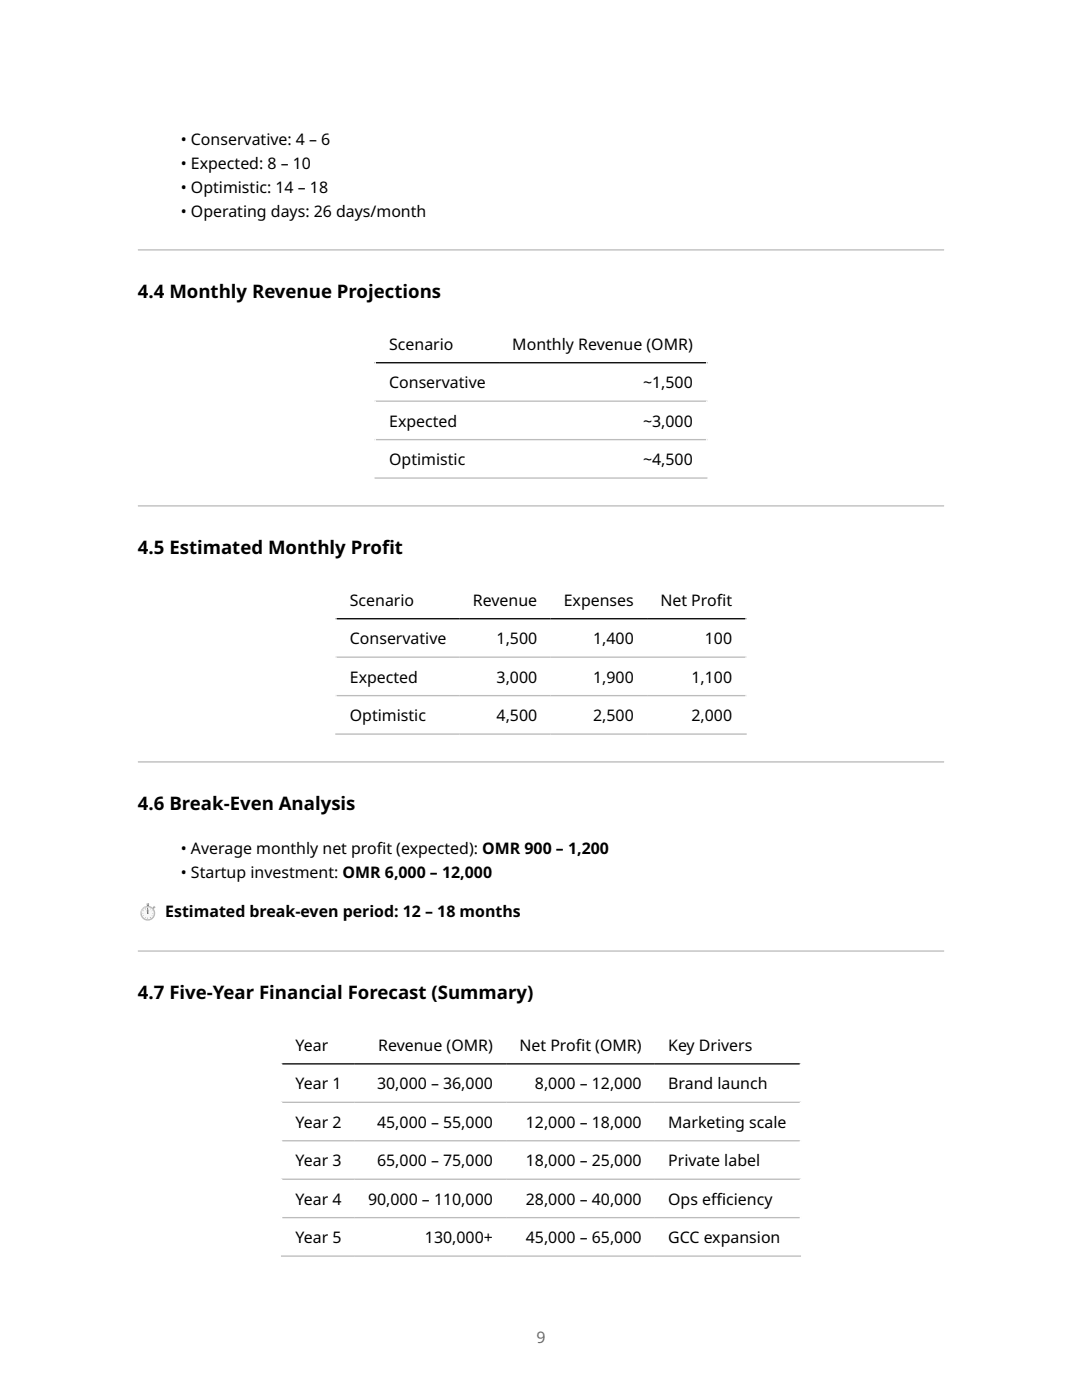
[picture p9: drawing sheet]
<svg xmlns="http://www.w3.org/2000/svg" width="216mm" height="279mm" viewBox="0 0 216 279" stroke-linecap="round" stroke-linejoin="round" font-family="sans-serif">
<defs><g id="words">
<g font-size="3.7">
<text x="27.5" y="59.5">4.4 Monthly Revenue Projections</text>
<text x="27.5" y="110.6">4.5 Estimated Monthly Prof</text>
<text x="76.2" y="110.6">it</text>
<text x="27.5" y="161.7">4.6 Break-Even Analysis</text>
<text x="27.5" y="199.5">4.7 Five-Year Financial Forecast (Summary)</text>
</g>
<g font-size="3.2">
<text x="36.1" y="29">• Conservative: 4 – 6</text>
<text x="36.1" y="33.8">• Expected: 8 – 10</text>
<text x="36.1" y="38.5">• Optimistic: 14 – 18</text>
<text x="36.1" y="43.3">• Operating days: 26 days/month</text>
<text x="77.7" y="69.8">Scenario</text>
<text x="102.2" y="69.8">Monthly Revenue (OMR)</text>
<text x="77.7" y="77.5">Conservative</text>
<text x="128.3" y="77.5">~1,500</text>
<text x="77.7" y="85.1">Expected</text>
<text x="128.3" y="85.1">~3,000</text>
<text x="77.7" y="92.8">Optimistic</text>
<text x="128.3" y="92.8">~4,500</text>
<text x="69.8" y="120.9">Scenario</text>
<text x="94.4" y="120.9">Revenue</text>
<text x="112.5" y="120.9">Expenses</text>
<text x="131.8" y="120.9">Net Prof</text>
<text x="143" y="120.9">it</text>
<text x="69.8" y="128.5">Conservative</text>
<text x="99.1" y="128.5">1,500</text>
<text x="118.4" y="128.5">1,400</text>
<text x="140.6" y="128.5">100</text>
<text x="69.8" y="136.2">Expected</text>
<text x="99.1" y="136.2">3,000</text>
<text x="118.4" y="136.2">1,900</text>
<text x="138" y="136.2">1,100</text>
<text x="69.8" y="143.9">Optimistic</text>
<text x="99.1" y="143.9">4,500</text>
<text x="118.4" y="143.9">2,500</text>
<text x="138" y="143.9">2,000</text>
<text x="36.1" y="170.4">• Average monthly net prof</text>
<text x="75.2" y="170.4">it (expected): OMR 900 – 1,200</text>
<text x="36.1" y="175.1">• Startup investment: OMR 6,000 – 12,000</text>
<text x="27.5" y="183.1">⏱ Estimated break-even period: 12 – 18 months</text>
<text x="59" y="209.7">Year</text>
<text x="75.5" y="209.7">Revenue (OMR)</text>
<text x="103.6" y="209.7">Net Prof</text>
<text x="114.9" y="209.7">it (OMR)</text>
<text x="133.3" y="209.7">Key Drivers</text>
<text x="59" y="217.4">Year 1</text>
<text x="75.2" y="217.4">30,000 – 36,000</text>
<text x="106.7" y="217.4">8,000 – 12,000</text>
<text x="133.3" y="217.4">Brand launch</text>
<text x="59" y="225.1">Year 2</text>
<text x="75.2" y="225.1">45,000 – 55,000</text>
<text x="104.9" y="225.1">12,000 – 18,000</text>
<text x="133.3" y="225.1">Marketing scale</text>
<text x="59" y="232.7">Year 3</text>
<text x="75.2" y="232.7">65,000 – 75,000</text>
<text x="104.9" y="232.7">18,000 – 25,000</text>
<text x="133.3" y="232.7">Private label</text>
<text x="59" y="240.4">Year 4</text>
<text x="73.4" y="240.4">90,000 – 110,000</text>
<text x="104.9" y="240.4">28,000 – 40,000</text>
<text x="133.3" y="240.4">Ops ef</text>
<text x="141.9" y="240.4">f</text>
<text x="141.9" y="240.4">iciency</text>
<text x="59" y="248.1">Year 5</text>
<text x="84.8" y="248.1">130,000+</text>
<text x="104.9" y="248.1">45,000 – 65,000</text>
<text x="133.3" y="248.1">GCC expansion</text>
</g>
<text font-size="3.2" fill="#6e6e6e" x="107" y="267.9">9</text>
</g></defs>
<path d="M27.5 50h160.9zM27.5 49.7h160.9v.3h-160.9z" fill-rule="evenodd" fill="#bbb"/>
<path d="M74.7 64.7h66.5M74.9 64.6v30.9M141 64.6v30.9" fill="none" stroke="#fff" stroke-width=".26"/>
<path d="M74.7 72.4h66.5" fill="none" stroke="#000" stroke-width=".26"/>
<path d="M74.7 80.1h66.5M74.7 87.7h66.5M74.7 95.4h66.5" fill="none" stroke="#bbb" stroke-width=".26"/>
<path d="M27.5 101.1h160.9zM27.5 100.8h160.9v.3h-160.9z" fill-rule="evenodd" fill="#bbb"/>
<path d="M66.9 115.8h82.1M67 115.7v30.9M148.9 115.7v30.9" fill="none" stroke="#fff" stroke-width=".26"/>
<path d="M66.9 123.5h82.1" fill="none" stroke="#000" stroke-width=".26"/>
<path d="M66.9 131.2h82.1M66.9 138.8h82.1M66.9 146.5h82.1" fill="none" stroke="#bbb" stroke-width=".26"/>
<g fill="#bbb">
<path d="M27.5 152.2h160.9zM27.5 151.9h160.9v.3h-160.9z" fill-rule="evenodd"/>
<path d="M27.5 189.9h160.9zM27.5 189.7h160.9v.2h-160.9z" fill-rule="evenodd"/>
</g>
<path d="M56.1 204.6h103.7M56.2 204.5v46.3M159.7 204.5v46.3" fill="none" stroke="#fff" stroke-width=".26"/>
<path d="M56.1 212.3h103.7" fill="none" stroke="#000" stroke-width=".26"/>
<path d="M56.1 220h103.7M56.1 227.7h103.7M56.1 235.3h103.7M56.1 243h103.7M56.1 250.7h103.7" fill="none" stroke="#bbb" stroke-width=".26"/>
<path d="M29.4 180.6h.2v.4h-.2z" fill="#607d8b"/>
<path d="M29.2 180.3h.5v.3h-.5z" fill="#b0bec5"/>
<path d="M29.2 180.6h.5z" fill="#607d8b"/>
<g fill="#fbe9e7">
<path d="M29.4 180.3v.2z"/>
<path d="M29.3 180.3v.2z"/>
</g>
<path d="M29.6 180.3v.2z" fill="#78909c"/>
<g fill="#607d8b">
<path d="M29.7 180.3v.2z"/>
<path d="M30.4 181.2l.2-.2 .2 .2-.2 .2z"/>
</g>
<path d="M30.6 180.9l.2-.1 .2 .3-.2 .2z" fill="#b0bec5"/>
<path d="M30.6 181l.3 .3z" fill="#607d8b"/>
<path d="M30.7 180.9l.1-.1z" fill="#fbe9e7"/>
<circle cx="29.5" cy="182.3" r="1.48" fill="#b0bec5"/>
<circle cx="29.5" cy="182.3" r="1.19" fill="#fafafa"/>
<g fill="#b2947c">
<path d="M29.5 181.2v.2z"/>
<path d="M29.5 183.1v.3z"/>
<path d="M30.4 182.2l.2 .1z"/>
<path d="M28.4 182.2l.2 .1z"/>
<path d="M28.9 181.3l.2 .2z"/>
<path d="M29.9 183l.1 .2z"/>
<path d="M28.6 181.7l.1 .1z"/>
<path d="M30.3 182.7l.1 .1z"/>
<path d="M30 181.3v.2z"/>
<path d="M29 183v.2z"/>
<path d="M30.3 181.8h.1z"/>
<path d="M28.6 182.7h.1z"/>
</g>
<circle cx="29.5" cy="181.8" r=".28" fill="#82aec0"/>
<g fill="#563428">
<path d="M29.5 181.2l.1 1.1h-.2z"/>
<circle cx="29.5" cy="182.3" r=".12"/>
</g>
<path d="M28.4 181.3l.5-.3 .4-.1a1.86 1.86 0 0 0-1.2 1.5v-.5z" fill="#eceff1"/>
<use href="#words"/>
</svg>
